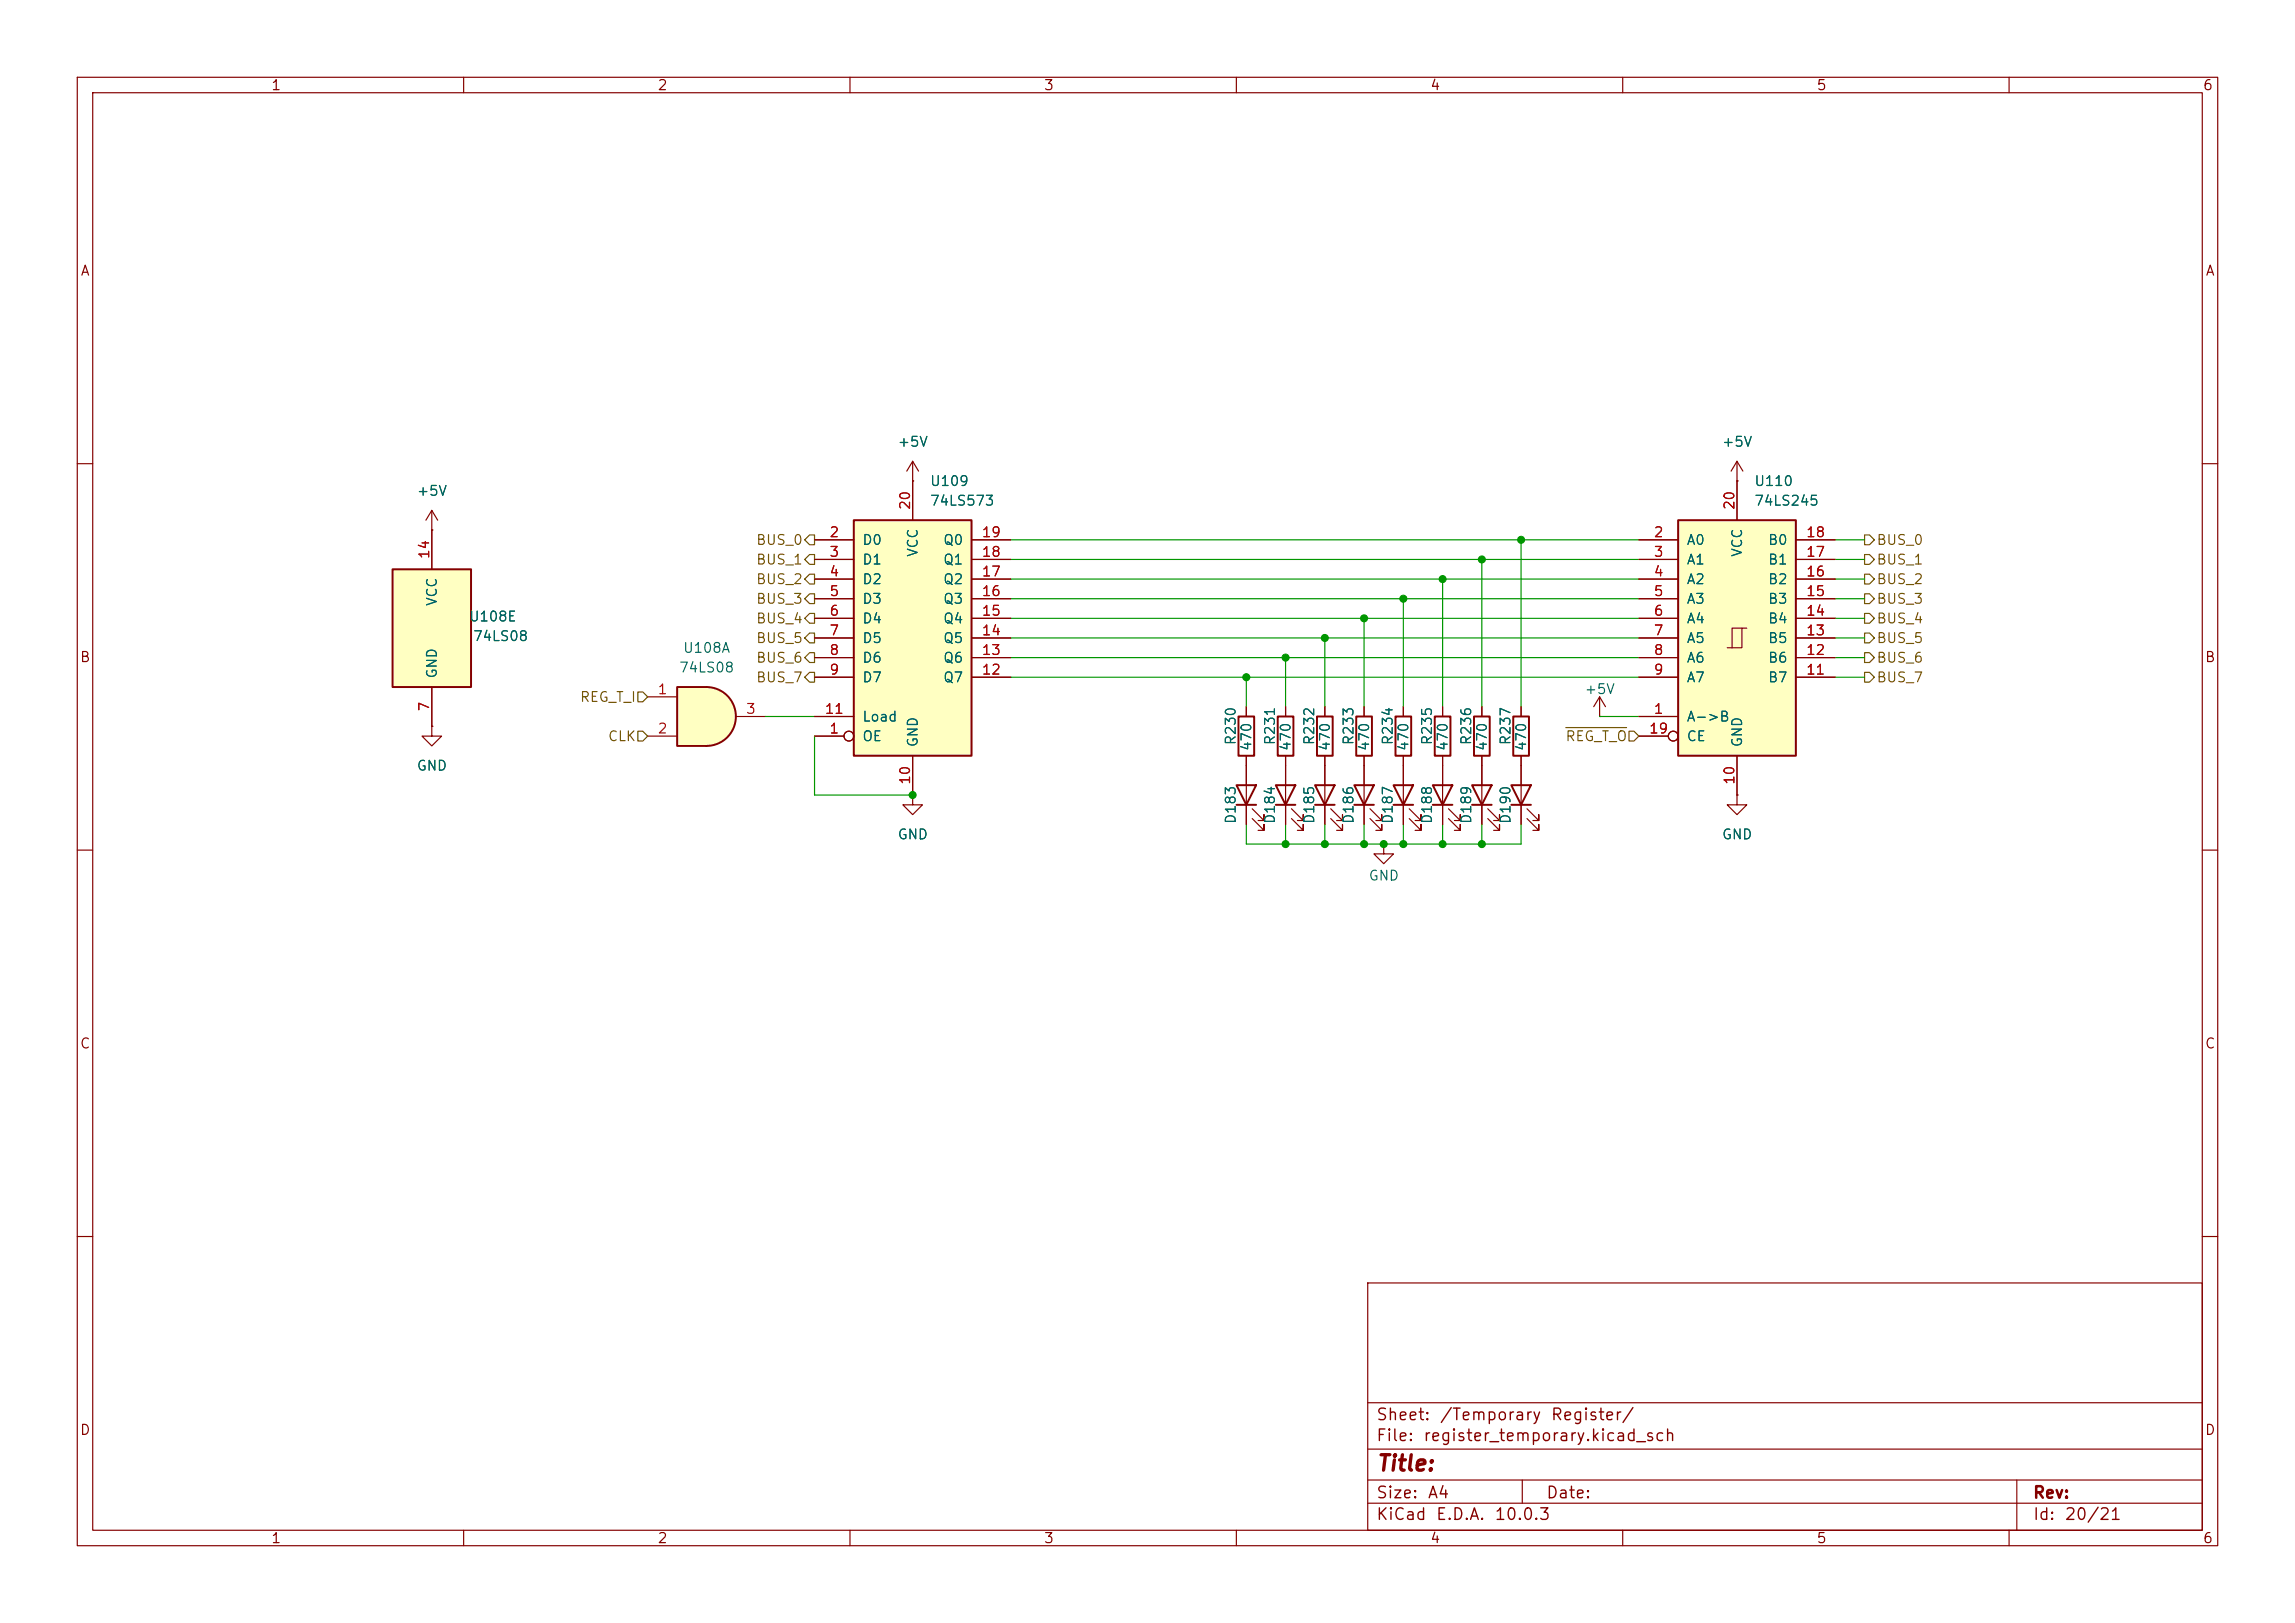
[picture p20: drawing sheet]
<svg xmlns="http://www.w3.org/2000/svg" width="297mm" height="210mm" viewBox="0 0 297 210" stroke-linecap="round" stroke-linejoin="round" font-family="sans-serif">
<defs><g id="words">
<text font-size="2" fill="#840000" x="178" y="190.8">Title:</text>
<g font-size="1.5" fill="#840000">
<text x="178" y="184.2">Sheet:</text>
<text x="186.2" y="184.2">/Temporary</text>
<text x="200.6" y="184.2">Register/</text>
<text x="178" y="186.9">File:</text>
<text x="184.1" y="186.9">register_temporary.kicad_sch</text>
<text x="178" y="197.1">KiCad</text>
<text x="178" y="194.3">Size:</text>
<text x="184.7" y="194.3">A4</text>
<text x="185.7" y="197.1">E.D.A.</text>
<text x="193.3" y="197.1">10.0.3</text>
<text x="200" y="194.3">Date:</text>
<text x="263" y="194.3">Rev:</text>
<text x="263" y="197.1">Id:</text>
<text x="267.1" y="197.1">20/21</text>
</g>
<g font-size="1.3" fill="#840000">
<text x="35" y="12">1</text>
<text x="85" y="12">2</text>
<text x="135" y="12">3</text>
<text x="185" y="12">4</text>
<text x="235" y="12">5</text>
<text x="285" y="12">6</text>
<text x="10.3" y="36">A</text>
<text x="285.3" y="36">A</text>
<text x="10.3" y="86">B</text>
<text x="285.3" y="86">B</text>
<text x="10.3" y="136">C</text>
<text x="285.3" y="136">C</text>
<text x="10.3" y="186">D</text>
<text x="285.3" y="186">D</text>
<text x="35" y="200">1</text>
<text x="85" y="200">2</text>
<text x="135" y="200">3</text>
<text x="185" y="200">4</text>
<text x="235" y="200">5</text>
<text x="285" y="200">6</text>
</g>
<g font-size="1.3" fill="#006464">
<text x="116.1" y="58.1">+5V</text>
<text x="222.8" y="58.1">+5V</text>
<text x="53.8" y="64.5">+5V</text>
<text x="120.3" y="65.7">74LS573</text>
<text x="120.3" y="63.2">U109</text>
<text x="226.9" y="65.7">74LS245</text>
<text x="226.9" y="63.2">U110</text>
<text x="111.5" y="70.8">D0</text>
<text x="122" y="70.8">Q0</text>
<text x="218.2" y="70.8">A0</text>
<text x="228.7" y="70.8">B0</text>
<text x="111.5" y="73.4">D1</text>
<text x="111.5" y="75.9">D2</text>
<text x="119.1" y="72.2" transform="rotate(-90 119.1 72.2)">VCC</text>
<text x="122" y="75.9">Q2</text>
<text x="122" y="73.4">Q1</text>
<text x="218.2" y="73.4">A1</text>
<text x="218.2" y="75.9">A2</text>
<text x="225.8" y="72.2" transform="rotate(-90 225.8 72.2)">VCC</text>
<text x="228.7" y="75.9">B2</text>
<text x="228.7" y="73.4">B1</text>
<text x="56.9" y="78.5" transform="rotate(-90 56.9 78.5)">VCC</text>
<text x="60.6" y="80.7">U108E</text>
<text x="61.1" y="83.3">74LS08</text>
<text x="111.5" y="78.4">D3</text>
<text x="111.5" y="81">D4</text>
<text x="111.5" y="83.5">D5</text>
<text x="122" y="83.5">Q5</text>
<text x="122" y="81">Q4</text>
<text x="122" y="78.4">Q3</text>
<text x="218.2" y="78.4">A3</text>
<text x="218.2" y="81">A4</text>
<text x="218.2" y="83.5">A5</text>
<text x="228.7" y="83.5">B5</text>
<text x="228.7" y="81">B4</text>
<text x="228.7" y="78.4">B3</text>
<text x="56.9" y="87.9" transform="rotate(-90 56.9 87.9)">GND</text>
<text x="87.8" y="87.3">74LS08</text>
<text x="88.3" y="84.8">U108A</text>
<text x="111.5" y="86.1">D6</text>
<text x="111.5" y="88.6">D7</text>
<text x="122" y="88.6">Q7</text>
<text x="122" y="86.1">Q6</text>
<text x="218.2" y="86.1">A6</text>
<text x="218.2" y="88.6">A7</text>
<text x="228.7" y="88.6">B7</text>
<text x="228.7" y="86.1">B6</text>
<text x="111.5" y="93.7">Load</text>
<text x="205" y="90.1">+5V</text>
<text x="218.2" y="93.7">A-&gt;B</text>
<text x="53.8" y="100">GND</text>
<text x="111.5" y="96.2">OE</text>
<text x="119.1" y="96.8" transform="rotate(-90 119.1 96.8)">GND</text>
<text x="160.2" y="96.5" transform="rotate(-90 160.2 96.5)">R230</text>
<text x="162.3" y="97.3" transform="rotate(-90 162.3 97.3)">470</text>
<text x="165.3" y="96.5" transform="rotate(-90 165.3 96.5)">R231</text>
<text x="167.3" y="97.3" transform="rotate(-90 167.3 97.3)">470</text>
<text x="170.4" y="96.5" transform="rotate(-90 170.4 96.5)">R232</text>
<text x="172.4" y="97.3" transform="rotate(-90 172.4 97.3)">470</text>
<text x="175.5" y="96.5" transform="rotate(-90 175.5 96.5)">R233</text>
<text x="177.5" y="97.3" transform="rotate(-90 177.5 97.3)">470</text>
<text x="180.5" y="96.5" transform="rotate(-90 180.5 96.5)">R234</text>
<text x="182.6" y="97.3" transform="rotate(-90 182.6 97.3)">470</text>
<text x="185.6" y="96.5" transform="rotate(-90 185.6 96.5)">R235</text>
<text x="187.7" y="97.3" transform="rotate(-90 187.7 97.3)">470</text>
<text x="190.7" y="96.5" transform="rotate(-90 190.7 96.5)">R236</text>
<text x="192.7" y="97.3" transform="rotate(-90 192.7 97.3)">470</text>
<text x="195.8" y="96.5" transform="rotate(-90 195.8 96.5)">R237</text>
<text x="197.8" y="97.3" transform="rotate(-90 197.8 97.3)">470</text>
<text x="218.2" y="96.2">CE</text>
<text x="225.8" y="96.8" transform="rotate(-90 225.8 96.8)">GND</text>
<text x="160.2" y="106.7" transform="rotate(-90 160.2 106.7)">D183</text>
<text x="165.3" y="106.7" transform="rotate(-90 165.3 106.7)">D184</text>
<text x="170.4" y="106.7" transform="rotate(-90 170.4 106.7)">D185</text>
<text x="175.5" y="106.7" transform="rotate(-90 175.5 106.7)">D186</text>
<text x="180.5" y="106.7" transform="rotate(-90 180.5 106.7)">D187</text>
<text x="185.6" y="106.7" transform="rotate(-90 185.6 106.7)">D188</text>
<text x="190.7" y="106.7" transform="rotate(-90 190.7 106.7)">D189</text>
<text x="195.8" y="106.7" transform="rotate(-90 195.8 106.7)">D190</text>
<text x="116.1" y="108.9">GND</text>
<text x="222.8" y="108.9">GND</text>
<text x="177" y="114.3">GND</text>
</g>
<g font-size="1.3" fill="#725600">
<text x="97.8" y="70.8">BUS_0</text>
<text x="242.8" y="70.8">BUS_0</text>
<text x="97.8" y="73.4">BUS_1</text>
<text x="97.8" y="75.9">BUS_2</text>
<text x="242.8" y="73.4">BUS_1</text>
<text x="242.8" y="75.9">BUS_2</text>
<text x="97.8" y="83.5">BUS_5</text>
<text x="97.8" y="78.4">BUS_3</text>
<text x="97.8" y="81">BUS_4</text>
<text x="242.8" y="83.5">BUS_5</text>
<text x="242.8" y="81">BUS_4</text>
<text x="242.8" y="78.4">BUS_3</text>
<text x="97.8" y="86.1">BUS_6</text>
<text x="97.8" y="88.6">BUS_7</text>
<text x="242.8" y="88.6">BUS_7</text>
<text x="242.8" y="86.1">BUS_6</text>
<text x="75" y="91.1">REG_T_I</text>
<text x="78.6" y="96.2">CLK</text>
<text x="202.5" y="96.2">REG_T_O</text>
</g>
<g font-size="1.3" fill="#a90000">
<text x="107.2" y="69.8">2</text>
<text x="118.1" y="66.1" transform="rotate(-90 118.1 66.1)">20</text>
<text x="127" y="69.8">19</text>
<text x="213.9" y="69.8">2</text>
<text x="224.8" y="66.1" transform="rotate(-90 224.8 66.1)">20</text>
<text x="233.6" y="69.8">18</text>
<text x="55.9" y="72.4" transform="rotate(-90 55.9 72.4)">14</text>
<text x="107.2" y="72.4">3</text>
<text x="107.2" y="74.9">4</text>
<text x="107.2" y="77.4">5</text>
<text x="127" y="77.4">16</text>
<text x="127" y="74.9">17</text>
<text x="127" y="72.4">18</text>
<text x="213.9" y="72.4">3</text>
<text x="213.9" y="74.9">4</text>
<text x="213.9" y="77.4">5</text>
<text x="233.6" y="77.4">15</text>
<text x="233.6" y="74.9">16</text>
<text x="233.6" y="72.4">17</text>
<text x="107.2" y="80">6</text>
<text x="107.2" y="82.5">7</text>
<text x="127" y="82.5">14</text>
<text x="127" y="80">15</text>
<text x="213.9" y="80">6</text>
<text x="213.9" y="82.5">7</text>
<text x="233.6" y="82.5">13</text>
<text x="233.6" y="80">14</text>
<text x="107.2" y="85.1">8</text>
<text x="107.2" y="87.6">9</text>
<text x="127" y="87.6">12</text>
<text x="127" y="85.1">13</text>
<text x="213.9" y="85.1">8</text>
<text x="213.9" y="87.6">9</text>
<text x="233.6" y="87.6">11</text>
<text x="233.6" y="85.1">12</text>
<text x="55.9" y="92.1" transform="rotate(-90 55.9 92.1)">7</text>
<text x="85" y="90.1">1</text>
<text x="85" y="95.2">2</text>
<text x="96.4" y="92.7">3</text>
<text x="106.6" y="92.7">11</text>
<text x="107.2" y="95.2">1</text>
<text x="213.3" y="95.2">19</text>
<text x="213.9" y="92.7">1</text>
<text x="118.1" y="101.6" transform="rotate(-90 118.1 101.6)">10</text>
<text x="224.8" y="101.6" transform="rotate(-90 224.8 101.6)">10</text>
</g>
</g></defs>
<g fill="none" stroke="#840000" stroke-width=".15">
<path d="M10 10h277v190h-277zM12 12h273v186h-273zM60 10v2M110 10v2M160 10v2M210 10v2M260 10v2M10 60h2M285 60h2M55.9 94v1.3h1.2l-1.2 1.2-1.3-1.2h1.3M55.9 94h.1M166.4 99.1v7.6"/>
<path d="M10 110h2M167.1 105.9l1.6 1.5v-.7v.7h-.8M167.1 104.6l1.6 1.6v-.8v.8h-.8M285 110h2M10 160h2M177 166h108v32h-108zM285 160h2M60 198v2M110 198v2M160 198v2M177 194.5h108M177 191.5h108"/>
<path d="M177 187.5h108M177 181.5h108M197 191.5v3M210 198v2M260 198v2M261 191.5v6.5"/>
</g>
<path d="M165.1 101.6h2.5l-1.2 2.5zM165.1 104.1h2.5" fill="none" stroke="#840000" stroke-width=".25"/>
<path d="M91.4 88.9a3.8 3.8 0 0 1 3.8 3.8 3.8 3.8 0 0 1-3.8 3.8z" fill="#ffffc2" stroke="#ffffc2" stroke-width=".13"/>
<path d="M87.6 88.9h3.8v7.6h-3.8z" fill="#ffffc2"/>
<path d="M87.6 88.9h3.8a3.8 3.8 0 0 1 3.8 3.8 3.8 3.8 0 0 1-3.8 3.8h-3.8zM170.2 101.6h2.5l-1.3 2.5zM170.2 104.1h2.5M175.3 101.6h2.5l-1.3 2.5zM175.3 104.1h2.5" fill="none" stroke="#840000" stroke-width=".25"/>
<path d="M83.8 90.2h3.8M83.8 95.3h3.8M95.2 92.7h3.9M171.4 99.1v7.6M176.5 99.1v7.6M172.2 105.9l1.5 1.5v-.7v.7h-.7M172.2 104.6l1.5 1.6v-.8v.8h-.7M177.3 105.9l1.5 1.5v-.7v.7h-.7M177.3 104.6l1.5 1.6v-.8v.8h-.7M224.8 102.9v1.2h1.3l-1.3 1.3-1.3-1.3h1.3M224.8 102.9h.1" fill="none" stroke="#840000" stroke-width=".15"/>
<path d="M110.5 67.3h15.2v30.5h-15.2z" fill="#ffffc2"/>
<path d="M110.5 67.3h15.2v30.5h-15.2zM160.3 92.7h2v5.1h-2zM180.6 92.7h2v5.1h-2zM160 101.6h2.6l-1.3 2.5zM160 104.1h2.6M180.3 101.6h2.6l-1.3 2.5zM180.3 104.1h2.6M190.5 101.6h2.5l-1.2 2.5zM190.5 104.1h2.5M195.6 101.6h2.5l-1.3 2.5zM195.6 104.1h2.5" fill="none" stroke="#840000" stroke-width=".25"/>
<g fill="none" stroke="#840000" stroke-width=".15">
<path d="M55.9 68.6h.1M55.9 66l-.8 1.3M55.9 66l.7 1.3M55.9 66v2.6M105.4 69.9h5.1M105.4 72.4h5.1M105.4 74.9h5.1M105.4 77.5h5.1M118.1 62.2v5.1M125.7 69.9h5.1M125.7 72.4h5.1M125.7 74.9h5.1"/>
<path d="M125.7 77.5h5.1M105.4 95.3h3.8M105.4 80h5.1M105.4 82.6h5.1M105.4 85.1h5.1M105.4 87.6h5.1M105.4 92.7h5.1M118.1 97.8v5.1M125.7 80h5.1M125.7 82.6h5.1M125.7 85.1h5.1M125.7 87.6h5.1"/>
<path d="M161.3 91.4v1.3M161.3 97.8v8.9M181.6 91.4v1.3M181.6 97.8v8.9M191.8 99.1v7.6M196.8 99.1v7.6M162.1 105.9l1.5 1.5v-.7v.7h-.8M162.1 104.6l1.5 1.6v-.8v.8h-.8M182.4 105.9l1.5 1.5v-.7v.7h-.8M182.4 104.6l1.5 1.6v-.8v.8h-.8M192.5 105.9l1.6 1.5v-.7v.7h-.8M192.5 104.6l1.6 1.6v-.8v.8h-.8"/>
<path d="M197.6 105.9l1.5 1.5v-.7v.7h-.7M197.6 104.6l1.5 1.6v-.8v.8h-.7"/>
<circle cx="109.9" cy="95.2" r=".63"/>
</g>
<path d="M50.8 73.7h10.2v15.2h-10.2z" fill="#ffffc2"/>
<path d="M50.8 73.7h10.2v15.2h-10.2zM165.4 92.7h2v5.1h-2zM170.4 92.7h2.1v5.1h-2.1zM175.5 92.7h2v5.1h-2zM185.7 92.7h2v5.1h-2zM190.8 92.7h2v5.1h-2zM195.8 92.7h2.1v5.1h-2.1zM185.4 101.6h2.6l-1.3 2.5zM185.4 104.1h2.6" fill="none" stroke="#840000" stroke-width=".25"/>
<g fill="none" stroke="#840000" stroke-width=".15">
<path d="M118.1 59.7l-.8 1.3M118.1 59.7l.8 1.3M118.1 59.7v2.5M55.9 68.6v5.1M118.1 62.2h.1M55.9 88.9v5.1M166.4 91.4v1.3M166.4 97.8v1.3M171.4 91.4v1.3M171.4 97.8v1.3M176.5 91.4v1.3M176.5 97.8v1.3"/>
<path d="M186.7 91.4v1.3M186.7 97.8v8.9M191.8 91.4v1.3M191.8 97.8v1.3M196.8 91.4v1.3M196.8 97.8v1.3M118.1 102.9v1.2h1.3l-1.3 1.3-1.3-1.3h1.3M118.1 102.9h.1M187.5 105.9l1.5 1.5v-.7v.7h-.8M187.5 104.6l1.5 1.6v-.8v.8h-.8"/>
</g>
<path d="M217.2 67.3h15.2v30.5h-15.2z" fill="#ffffc2"/>
<g fill="none" stroke="#840000" stroke-width=".15">
<path d="M224.8 59.7v7.6M224.8 59.7l-.8 1.3M224.8 59.7l.8 1.3M55.9 68.6h.1M55.9 68.6v5.1M105.4 69.9h5.1M105.4 72.4h5.1M105.4 74.9h5.1M105.4 77.5h5.1M118.1 62.2h.1M118.1 62.2v5.1M125.7 69.9h5.1"/>
<path d="M125.7 72.4h5.1M125.7 74.9h5.1M125.7 77.5h5.1M212.1 69.9h5.1M212.1 72.4h5.1M212.1 74.9h5.1M212.1 77.5h5.1M224.8 62.2h.1M232.4 69.9h5.1M232.4 72.4h5.1M232.4 74.9h5.1M232.4 77.5h5.1"/>
<path d="M55.9 94h.1M55.9 88.9v5.1M105.4 92.7h5.1M105.4 80h5.1M105.4 82.6h5.1M105.4 85.1h5.1M105.4 87.6h5.1M105.4 95.3h3.8M118.1 97.8v5.1M125.7 80h5.1M125.7 82.6h5.1M125.7 85.1h5.1"/>
<path d="M125.7 87.6h5.1M161.3 91.4v1.3M161.3 97.8v3.8M166.4 91.4v1.3M166.4 97.8v3.8M171.4 91.4v1.3M171.4 97.8v3.8M176.5 91.4v1.3M176.5 97.8v3.8M181.6 91.4v1.3M181.6 97.8v3.8M186.7 91.4v1.3"/>
<path d="M186.7 97.8v3.8M191.8 91.4v1.3M191.8 97.8v3.8M196.8 91.4v1.3M196.8 97.8v3.8M207 92.7h.1M207 90.2l-.8 1.2M207 90.2l.8 1.2M207 90.2v2.5M212.1 92.7h5.1M212.1 80h5.1M212.1 82.6h5.1"/>
<path d="M212.1 85.1h5.1M212.1 87.6h5.1M212.1 95.3h3.8M224.8 97.8v5.1M225.4 81.3h-1.2v2.5M226.1 81.3h-.7v2.5h-1.9M232.4 80h5.1M232.4 82.6h5.1M232.4 85.1h5.1M232.4 87.6h5.1M118.1 102.9h.1M161.3 104.1v2.6"/>
<path d="M166.4 104.1v2.6M171.4 104.1v2.6M176.5 104.1v2.6M179.1 109.2v1.3h1.2l-1.2 1.3-1.3-1.3h1.3M179.1 109.2h.1M181.6 104.1v2.6M186.7 104.1v2.6M191.8 104.1v2.6M196.8 104.1v2.6M224.8 102.9h.1"/>
<circle cx="109.9" cy="95.2" r=".63"/>
<circle cx="216.5" cy="95.2" r=".63"/>
</g>
<path d="M217.2 67.3h15.2v30.5h-15.2z" fill="none" stroke="#840000" stroke-width=".25"/>
<g fill="none" stroke="#725600" stroke-width=".15">
<path d="M104.8 76.8h.6v1.3h-.6l-.7-.6zM104.8 79.4h.6v1.2h-.6l-.7-.6zM104.8 69.2h.6v1.3h-.6l-.7-.6zM104.8 71.8h.6v1.2h-.6l-.7-.6zM104.8 74.3h.6v1.3h-.6l-.7-.7zM241.3 69.2h.6l.7 .7-.7 .6h-.6zM241.3 71.8h.6l.7 .6-.7 .6h-.6zM241.3 79.4h.6l.7 .6-.7 .6h-.6zM241.3 74.3h.6l.7 .6-.7 .7h-.6zM241.3 76.8h.6l.7 .7-.7 .6h-.6zM82.5 89.5h.7l.6 .7-.6 .6h-.7zM82.5 94.6h.7l.6 .7-.6 .6h-.7z"/>
<path d="M104.8 81.9h.6v1.3h-.6l-.7-.6zM104.8 84.5h.6v1.2h-.6l-.7-.6zM104.8 87h.6v1.3h-.6l-.7-.7zM202.6 94.1h7.9M210.8 94.6h.7l.6 .7-.6 .6h-.7zM241.3 87h.6l.7 .6-.7 .7h-.6zM241.3 81.9h.6l.7 .7-.7 .6h-.6zM241.3 84.5h.6l.7 .6-.7 .6h-.6z"/>
</g>
<g fill="none" stroke="#009600" stroke-width=".15">
<path d="M130.8 74.9h81.3M130.8 72.4h81.3M130.8 77.5h81.3M130.8 69.9h81.3M181.6 77.5v13.9M186.7 74.9v16.5M191.8 72.4v19M196.8 69.9v21.5M237.5 74.9h3.8M237.5 72.4h3.8M237.5 77.5h3.8M237.5 69.9h3.8"/>
<path d="M99.1 92.7h6.3M105.4 95.3v7.6h12.7M130.8 80h81.3M130.8 87.6h81.3M130.8 85.1h81.3M130.8 82.6h81.3M161.3 87.6v3.8M166.4 85.1v6.3M171.4 82.6v8.8M176.5 80v11.4M207 92.7h5.1M237.5 80h3.8"/>
<path d="M237.5 87.6h3.8M237.5 85.1h3.8M237.5 82.6h3.8M161.3 106.7v2.5h35.5v-2.5M166.4 106.7v2.5M171.4 106.7v2.5M176.5 106.7v2.5M181.6 106.7v2.5M186.7 106.7v2.5M191.8 106.7v2.5"/>
</g>
<g fill="#009600" stroke="#009600" stroke-width=".13">
<circle cx="181.6" cy="77.5" r=".46"/>
<circle cx="171.4" cy="109.2" r=".46"/>
<circle cx="166.4" cy="109.2" r=".46"/>
<circle cx="181.6" cy="109.2" r=".46"/>
<circle cx="179.1" cy="109.2" r=".46"/>
<circle cx="161.3" cy="87.6" r=".46"/>
<circle cx="166.4" cy="85.1" r=".46"/>
<circle cx="171.4" cy="82.6" r=".46"/>
<circle cx="176.5" cy="80" r=".46"/>
<circle cx="118.1" cy="102.9" r=".46"/>
<circle cx="186.7" cy="74.9" r=".46"/>
<circle cx="196.8" cy="69.9" r=".46"/>
<circle cx="191.8" cy="72.4" r=".46"/>
<circle cx="186.7" cy="109.2" r=".46"/>
<circle cx="191.8" cy="109.2" r=".46"/>
<circle cx="176.5" cy="109.2" r=".46"/>
</g>
<use href="#words"/>
</svg>
